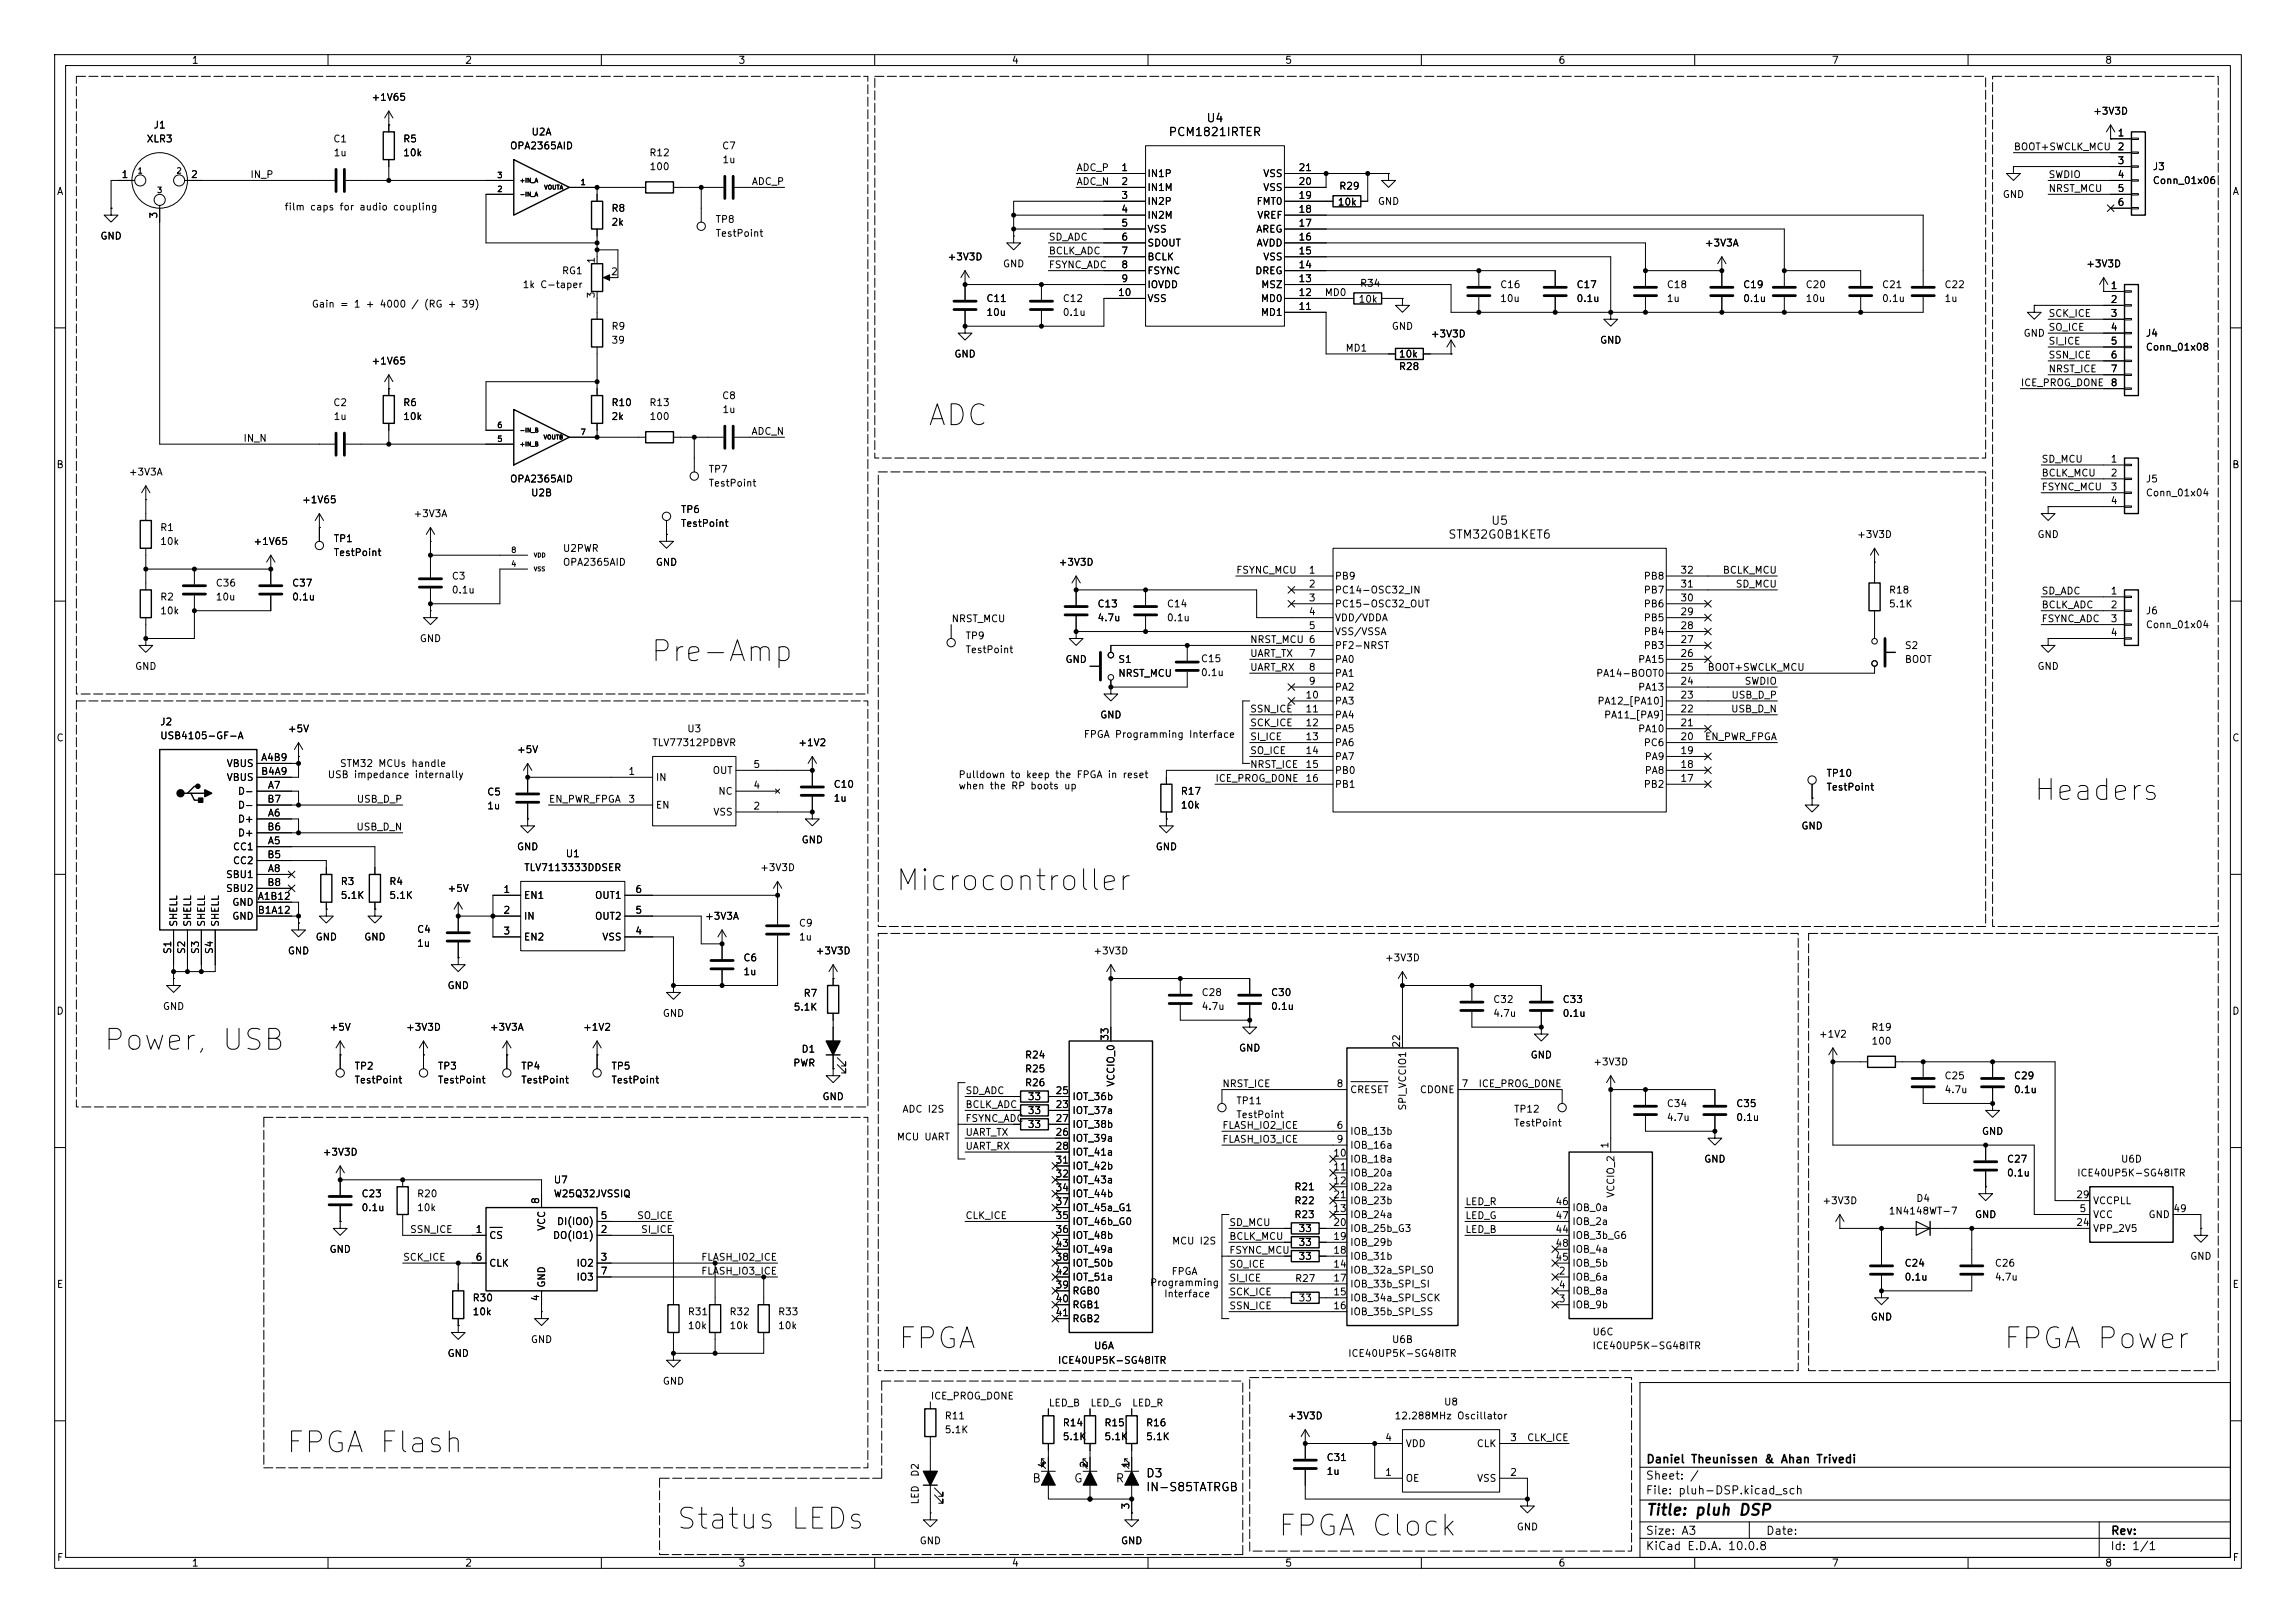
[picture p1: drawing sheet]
<svg xmlns="http://www.w3.org/2000/svg" width="420mm" height="297mm" viewBox="0 0 420 297" stroke-linecap="round" stroke-linejoin="round" font-family="sans-serif">
<defs><g id="words">
<g font-size="3.8">
<text x="169.4" y="78.9">ADC</text>
<text x="118.7" y="122">Pre-Amp</text>
<text x="371.7" y="147.4">Headers</text>
<text x="163.5" y="163.9">Microcontroller</text>
<text x="18.7" y="193.2">Power, USB</text>
<text x="164" y="247.8">FPGA</text>
<text x="366.2" y="247.8">FPGA Power</text>
<text x="52.1" y="266.8">FPGA Flash</text>
<text x="123.4" y="280.8">Status LEDs</text>
<text x="233.5" y="282.1">FPGA Clock</text>
</g>
<text font-size="2" x="301" y="277.8">Title: pluh DSP</text>
<g font-size="1.5">
<text x="220.6" y="22.7">U4</text>
<text x="213.6" y="25.3">PCM1821IRTER</text>
<text x="264.8" y="98.9">STM32G0B1KET6</text>
<text x="272.6" y="96.4">U5</text>
<text x="301" y="268.1">Daniel Theunissen &amp; Ahan Trivedi</text>
<text x="188.7" y="271.7">B</text>
<text x="196.3" y="271.7">G</text>
<text x="204" y="271.7">R</text>
<text x="209.5" y="270.7">D3</text>
<text x="209.5" y="273.3">IN-S85TATRGB</text>
<text x="300.9" y="273.8">File: pluh-DSP.kicad_sch</text>
<text x="300.9" y="271.1">Sheet: /</text>
<text x="300.9" y="281.2">Size: A3</text>
<text x="322.9" y="281.2">Date:</text>
<text x="386" y="281.2">Rev:</text>
<text x="300.9" y="284">KiCad E.D.A. 10.0.8</text>
<text x="385.9" y="284">Id: 1/1</text>
</g>
<g font-size="1.3">
<text x="35" y="12">1</text>
<text x="85" y="12">2</text>
<text x="135" y="12">3</text>
<text x="185" y="12">4</text>
<text x="235" y="12">5</text>
<text x="285" y="12">6</text>
<text x="335" y="12">7</text>
<text x="385" y="12">8</text>
<text x="28" y="23.8">J1</text>
<text x="67.8" y="18.7">+1V65</text>
<text x="382.8" y="21.3">+3V3D</text>
<text x="26.7" y="26.4">XLR3</text>
<text x="60.9" y="26.4">C1</text>
<text x="60.9" y="28.9">1u</text>
<text x="73.6" y="26.4">R5</text>
<text x="73.6" y="28.9">10k</text>
<text x="93.2" y="27.6">OPA2365AID</text>
<text x="97.1" y="25.1">U2A</text>
<text x="118.7" y="28.9">R12</text>
<text x="132" y="27.6">C7</text>
<text x="368.3" y="27.8">BOOT+SWCLK_MCU</text>
<text x="387.3" y="25.3">1</text>
<text x="387.3" y="27.8">2</text>
<text x="10.3" y="36">A</text>
<text x="22.1" y="32.9">1</text>
<text x="34.8" y="32.9">2</text>
<text x="45.7" y="32.9">IN_P</text>
<text x="118.7" y="31.4">100</text>
<text x="132" y="30.2">1u</text>
<text x="137.4" y="34.2">ADC_P</text>
<text x="196.8" y="31.6">ADC_P</text>
<text x="196.8" y="34.2">ADC_N</text>
<text x="205" y="31.6">1</text>
<text x="205" y="34.2">2</text>
<text x="209.8" y="32.7">IN1P</text>
<text x="209.8" y="35.3">IN1M</text>
<text x="231" y="35.3">VSS</text>
<text x="231" y="32.7">VSS</text>
<text x="237.4" y="34.2">20</text>
<text x="237.4" y="31.6">21</text>
<text x="244.9" y="35">R29</text>
<text x="374.6" y="35.4">NRST_MCU</text>
<text x="374.6" y="32.9">SWDIO</text>
<text x="387.3" y="30.3">3</text>
<text x="387.3" y="32.9">4</text>
<text x="387.3" y="35.4">5</text>
<text x="393.7" y="31.4">J3</text>
<text x="393.7" y="34">Conn_01x06</text>
<text x="408.3" y="36">A</text>
<text x="29.1" y="40.1" transform="rotate(-90 29.1 40.1)">3</text>
<text x="51.9" y="38.8">film caps for audio coupling</text>
<text x="111.7" y="39.1">R8</text>
<text x="111.7" y="41.6">2k</text>
<text x="130.8" y="41.1">TP8</text>
<text x="205" y="36.7">3</text>
<text x="205" y="39.2">4</text>
<text x="205" y="41.8">5</text>
<text x="209.8" y="37.8">IN2P</text>
<text x="209.8" y="40.3">IN2M</text>
<text x="229.8" y="37.8">FMT0</text>
<text x="229.9" y="40.3">VREF</text>
<text x="237.4" y="36.7">19</text>
<text x="237.4" y="41.8">17</text>
<text x="237.4" y="39.2">18</text>
<text x="244.6" y="37.9">10k</text>
<text x="251.9" y="37.8">GND</text>
<text x="366.2" y="36.5">GND</text>
<text x="387.3" y="38">6</text>
<text x="18.3" y="44.1">GND</text>
<text x="130.8" y="43.6">TestPoint</text>
<text x="173.2" y="48">+3V3D</text>
<text x="191.7" y="46.9">BCLK_ADC</text>
<text x="191.7" y="44.3">SD_ADC</text>
<text x="205" y="44.3">6</text>
<text x="205" y="46.9">7</text>
<text x="209.8" y="45.4">SDOUT</text>
<text x="209.8" y="48">BCLK</text>
<text x="209.8" y="42.9">VSS</text>
<text x="229.7" y="42.9">AREG</text>
<text x="229.8" y="45.4">AVDD</text>
<text x="231" y="48">VSS</text>
<text x="237.4" y="44.3">16</text>
<text x="237.4" y="46.9">15</text>
<text x="311.7" y="45.4">+3V3A</text>
<text x="95.5" y="53">1k C-taper</text>
<text x="102.7" y="50.5">RG1</text>
<text x="109.1" y="48.4" transform="rotate(-90 109.1 48.4)">1</text>
<text x="111.7" y="50.7">2</text>
<text x="183.4" y="49.2">GND</text>
<text x="191.7" y="49.4">FSYNC_ADC</text>
<text x="205" y="49.4">8</text>
<text x="205" y="51.9">9</text>
<text x="209.8" y="50.5">FSYNC</text>
<text x="209.8" y="53">IOVDD</text>
<text x="229.5" y="50.5">DREG</text>
<text x="230.6" y="53">MSZ</text>
<text x="237.4" y="51.9">13</text>
<text x="237.4" y="49.4">14</text>
<text x="248.7" y="52.8">R34</text>
<text x="274.3" y="53">C16</text>
<text x="288.3" y="53">C17</text>
<text x="304.8" y="53">C18</text>
<text x="318.8" y="53">C19</text>
<text x="330.2" y="53">C20</text>
<text x="344.2" y="53">C21</text>
<text x="355.6" y="53">C22</text>
<text x="381.5" y="49.2">+3V3D</text>
<text x="386" y="53.2">1</text>
<text x="56.9" y="56.6">Gain = 1 + 4000 / (RG + 39)</text>
<text x="109.1" y="54.7" transform="rotate(-90 109.1 54.7)">3</text>
<text x="180.3" y="55.6">C11</text>
<text x="180.3" y="58.1">10u</text>
<text x="194.3" y="55.6">C12</text>
<text x="194.3" y="58.1">0.1u</text>
<text x="204.4" y="54.5">10</text>
<text x="209.8" y="55.6">VSS</text>
<text x="230.5" y="58.1">MD1</text>
<text x="230.5" y="55.6">MD0</text>
<text x="237.4" y="57">11</text>
<text x="237.4" y="54.5">12</text>
<text x="242.2" y="54.5">MD0</text>
<text x="248.4" y="55.7">10k</text>
<text x="274.3" y="55.6">10u</text>
<text x="288.3" y="55.6">0.1u</text>
<text x="304.8" y="55.6">1u</text>
<text x="318.8" y="55.6">0.1u</text>
<text x="330.2" y="55.6">10u</text>
<text x="344.2" y="55.6">0.1u</text>
<text x="355.6" y="55.6">1u</text>
<text x="374.6" y="58.3">SCK_ICE</text>
<text x="386" y="55.7">2</text>
<text x="386" y="58.3">3</text>
<text x="111.7" y="60.7">R9</text>
<text x="111.7" y="63.2">39</text>
<text x="174.5" y="65.7">GND</text>
<text x="246" y="64.6">MD1</text>
<text x="254.5" y="60.7">GND</text>
<text x="255.8" y="65.7">10k</text>
<text x="261.6" y="62.1">+3V3D</text>
<text x="292.6" y="63.2">GND</text>
<text x="370" y="61.9">GND</text>
<text x="374.6" y="63.4">SI_ICE</text>
<text x="374.6" y="60.8">SO_ICE</text>
<text x="374.6" y="65.9">SSN_ICE</text>
<text x="386" y="60.8">4</text>
<text x="386" y="63.4">5</text>
<text x="386" y="65.9">6</text>
<text x="392.4" y="61.9">J4</text>
<text x="392.4" y="64.5">Conn_01x08</text>
<text x="67.8" y="67">+1V65</text>
<text x="255.8" y="68">R28</text>
<text x="369.5" y="71">ICE_PROG_DONE</text>
<text x="374.6" y="68.5">NRST_ICE</text>
<text x="386" y="68.4">7</text>
<text x="386" y="71">8</text>
<text x="60.9" y="74.6">C2</text>
<text x="60.9" y="77.2">1u</text>
<text x="73.6" y="74.6">R6</text>
<text x="73.6" y="77.2">10k</text>
<text x="111.7" y="74.6">R10</text>
<text x="111.7" y="77.2">2k</text>
<text x="118.7" y="74.6">R13</text>
<text x="118.7" y="77.2">100</text>
<text x="132" y="73.4">C8</text>
<text x="132" y="75.9">1u</text>
<text x="44.4" y="81.2">IN_N</text>
<text x="137.4" y="79.9">ADC_N</text>
<text x="10.2" y="86">B</text>
<text x="23.5" y="87.3">+3V3A</text>
<text x="93.2" y="88.6">OPA2365AID</text>
<text x="129.5" y="86.8">TP7</text>
<text x="129.5" y="89.4">TestPoint</text>
<text x="373.4" y="85">SD_MCU</text>
<text x="373.4" y="87.5">BCLK_MCU</text>
<text x="386" y="85">1</text>
<text x="386" y="87.5">2</text>
<text x="392.4" y="88.6">J5</text>
<text x="408.2" y="86">B</text>
<text x="55.1" y="92.4">+1V65</text>
<text x="75.5" y="94.9">+3V3A</text>
<text x="97" y="91.1">U2B</text>
<text x="124.4" y="94.2">TP6</text>
<text x="373.4" y="90">FSYNC_MCU</text>
<text x="386" y="90">3</text>
<text x="386" y="92.6">4</text>
<text x="392.4" y="91.1">Conn_01x04</text>
<text x="29.2" y="97.5">R1</text>
<text x="29.2" y="100">10k</text>
<text x="46.3" y="100">+1V65</text>
<text x="60.9" y="99.5">TP1</text>
<text x="102.9" y="101.3">U2PWR</text>
<text x="124.4" y="96.7">TestPoint</text>
<text x="339.6" y="98.8">+3V3D</text>
<text x="372.6" y="98.8">GND</text>
<text x="39.4" y="107.6">C36</text>
<text x="53.3" y="107.6">C37</text>
<text x="60.9" y="102.1">TestPoint</text>
<text x="82.5" y="106.4">C3</text>
<text x="102.9" y="103.8">OPA2365AID</text>
<text x="119.9" y="103.8">GND</text>
<text x="193.5" y="103.8">+3V3D</text>
<text x="226" y="105.3">FSYNC_MCU</text>
<text x="239.3" y="105.3">1</text>
<text x="239.3" y="107.8">2</text>
<text x="244.1" y="106.4">PB9</text>
<text x="300.6" y="106.4">PB8</text>
<text x="307.3" y="107.8">31</text>
<text x="307.3" y="105.3">32</text>
<text x="315" y="105.3">BCLK_MCU</text>
<text x="317.4" y="107.8">SD_MCU</text>
<text x="29.2" y="110.2">R2</text>
<text x="29.2" y="112.7">10k</text>
<text x="39.4" y="110.2">10u</text>
<text x="53.3" y="110.2">0.1u</text>
<text x="82.5" y="108.9">0.1u</text>
<text x="200.6" y="111.5">C13</text>
<text x="200.6" y="114">4.7u</text>
<text x="213.3" y="111.5">C14</text>
<text x="213.3" y="114">0.1u</text>
<text x="239.3" y="110.4">3</text>
<text x="239.3" y="112.9">4</text>
<text x="244.1" y="108.9">PC14-OSC32_IN</text>
<text x="244.1" y="111.5">PC15-OSC32_OUT</text>
<text x="244.1" y="114">VDD/VDDA</text>
<text x="300.6" y="114">PB5</text>
<text x="300.6" y="111.5">PB6</text>
<text x="300.6" y="108.9">PB7</text>
<text x="307.3" y="112.9">29</text>
<text x="307.3" y="110.4">30</text>
<text x="345.4" y="108.9">R18</text>
<text x="345.4" y="111.5">5.1K</text>
<text x="373.4" y="111.6">BCLK_ADC</text>
<text x="373.4" y="109.1">SD_ADC</text>
<text x="386" y="109.1">1</text>
<text x="386" y="111.6">2</text>
<text x="392.4" y="112.7">J6</text>
<text x="76.7" y="117.8">GND</text>
<text x="174" y="114.2">NRST_MCU</text>
<text x="176.5" y="117.3">TP9</text>
<text x="176.5" y="119.8">TestPoint</text>
<text x="228.6" y="118">NRST_MCU 6</text>
<text x="239.3" y="115.4">5</text>
<text x="244.1" y="119.1">PF2-NRST</text>
<text x="244.1" y="116.5">VSS/VSSA</text>
<text x="300.6" y="119.1">PB3</text>
<text x="300.6" y="116.5">PB4</text>
<text x="307.3" y="118">27</text>
<text x="307.3" y="115.4">28</text>
<text x="348.3" y="119.1">S2</text>
<text x="373.4" y="114.2">FSYNC_ADC</text>
<text x="386" y="114.2">3</text>
<text x="386" y="116.7">4</text>
<text x="392.4" y="115.3">Conn_01x04</text>
<text x="24.6" y="122.9">GND</text>
<text x="194.8" y="121.6">GND</text>
<text x="204.5" y="121.6">S1</text>
<text x="204.5" y="124.2">NRST_MCU</text>
<text x="219.6" y="121.5">C15</text>
<text x="219.6" y="124">0.1u</text>
<text x="228.6" y="120.5">UART_TX</text>
<text x="228.6" y="123.1">UART_RX</text>
<text x="239.3" y="120.5">7</text>
<text x="239.3" y="123.1">8</text>
<text x="239.3" y="125.6">9</text>
<text x="244.1" y="121.6">PA0</text>
<text x="244.1" y="124.2">PA1</text>
<text x="291.9" y="124.2">PA14-BOOT0</text>
<text x="299.5" y="121.6">PA15</text>
<text x="307.3" y="125.6">24</text>
<text x="307.3" y="123.1">25</text>
<text x="307.3" y="120.5">26</text>
<text x="312.3" y="123.1">BOOT+SWCLK_MCU</text>
<text x="319" y="125.6">SWDIO</text>
<text x="348.3" y="121.6">BOOT</text>
<text x="372.6" y="122.9">GND</text>
<text x="201.1" y="131.8">GND</text>
<text x="228.6" y="130.7">SSN_ICE</text>
<text x="238.7" y="128.1">10</text>
<text x="238.7" y="130.7">11</text>
<text x="244.1" y="126.7">PA2</text>
<text x="244.1" y="129.2">PA3</text>
<text x="244.1" y="131.8">PA4</text>
<text x="292.1" y="129.2">PA12_[PA10]</text>
<text x="293.3" y="131.8">PA11_[PA9]</text>
<text x="299.5" y="126.7">PA13</text>
<text x="307.3" y="130.7">22</text>
<text x="307.3" y="128.1">23</text>
<text x="316.5" y="130.7">USB_D_N</text>
<text x="316.6" y="128.1">USB_D_P</text>
<text x="10.2" y="136">C</text>
<text x="29.2" y="133">J2</text>
<text x="29.2" y="135.6">USB4105-GF-A</text>
<text x="52.5" y="134.3">+5V</text>
<text x="119.2" y="136.9">TLV77312PDBVR</text>
<text x="125.6" y="134.3">U3</text>
<text x="145.9" y="136.9">+1V2</text>
<text x="198.1" y="135.3">FPGA Programming Interface</text>
<text x="228.6" y="133.2">SCK_ICE</text>
<text x="228.6" y="135.8">SI_ICE</text>
<text x="238.7" y="133.2">12</text>
<text x="238.7" y="135.8">13</text>
<text x="244.1" y="134.3">PA5</text>
<text x="244.1" y="136.9">PA6</text>
<text x="299.5" y="134.3">PA10</text>
<text x="300.6" y="136.9">PC6</text>
<text x="307.3" y="135.8">20</text>
<text x="307.3" y="133.2">21</text>
<text x="311.8" y="135.8">EN_PWR_FPGA</text>
<text x="408.2" y="136">C</text>
<text x="41.4" y="140.7">VBUS</text>
<text x="41.4" y="143.2">VBUS</text>
<text x="47.6" y="139.6">A4B9</text>
<text x="47.6" y="142.1">B4A9</text>
<text x="59.8" y="142.7">USB impedance internally</text>
<text x="62.1" y="140.7">STM32 MCUs handle</text>
<text x="94.5" y="138.1">+5V</text>
<text x="114.8" y="142.1">1</text>
<text x="119.9" y="143.2">IN</text>
<text x="130.3" y="141.9">OUT</text>
<text x="137.7" y="140.8">5</text>
<text x="175.2" y="142.7">Pulldown to keep the FPGA in reset</text>
<text x="222.2" y="143.4">ICE_PROG_DONE</text>
<text x="228.6" y="140.8">NRST_ICE</text>
<text x="228.6" y="138.3">SO_ICE</text>
<text x="238.7" y="138.3">14</text>
<text x="238.7" y="140.8">15</text>
<text x="238.7" y="143.4">16</text>
<text x="244.1" y="139.4">PA7</text>
<text x="244.1" y="141.9">PB0</text>
<text x="300.8" y="141.9">PA8</text>
<text x="300.8" y="139.4">PA9</text>
<text x="307.3" y="143.4">17</text>
<text x="307.3" y="140.8">18</text>
<text x="307.3" y="138.3">19</text>
<text x="334" y="142.4">TP10</text>
<text x="43.4" y="145.7">D-</text>
<text x="43.4" y="148.3">D-</text>
<text x="48.8" y="147.2">B7</text>
<text x="48.9" y="149.7">A6</text>
<text x="48.9" y="144.6">A7</text>
<text x="65.1" y="147.2">USB_D_P</text>
<text x="89" y="145.9">C5</text>
<text x="89" y="148.4">1u</text>
<text x="100.3" y="147.2">EN_PWR_FPGA</text>
<text x="114.8" y="147.2">3</text>
<text x="119.9" y="148.3">EN</text>
<text x="130.4" y="149.6">VSS</text>
<text x="131.3" y="145.7">NC</text>
<text x="137.7" y="148.5">2</text>
<text x="137.7" y="144.6">4</text>
<text x="152.4" y="144.5">C10</text>
<text x="152.4" y="147">1u</text>
<text x="175.2" y="144.8">when the RP boots up</text>
<text x="215.9" y="145.7">R17</text>
<text x="215.9" y="148.3">10k</text>
<text x="244.1" y="144.5">PB1</text>
<text x="300.6" y="144.5">PB2</text>
<text x="334" y="145">TestPoint</text>
<text x="42.5" y="155.9">CC1</text>
<text x="43.4" y="150.8">D+</text>
<text x="43.4" y="153.4">D+</text>
<text x="48.8" y="152.3">B6</text>
<text x="48.9" y="154.8">A5</text>
<text x="65.1" y="152.3">USB_D_N</text>
<text x="94.5" y="155.9">GND</text>
<text x="146.5" y="154.6">GND</text>
<text x="211.3" y="155.9">GND</text>
<text x="329.4" y="152.1">GND</text>
<text x="41.2" y="161">SBU1</text>
<text x="42.5" y="158.4">CC2</text>
<text x="48.8" y="157.3">B5</text>
<text x="48.9" y="159.9">A8</text>
<text x="95.8" y="159.7">TLV7113333DDSER</text>
<text x="103.4" y="157.2">U1</text>
<text x="138.9" y="159.7">+3V3D</text>
<text x="41.2" y="163.5">SBU2</text>
<text x="42.4" y="166.1">GND</text>
<text x="47" y="165">A1B12</text>
<text x="47" y="167.5">B1A12</text>
<text x="48.8" y="162.4">B8</text>
<text x="62.2" y="162.3">R3</text>
<text x="62.2" y="164.8">5.1K</text>
<text x="71.1" y="162.3">R4</text>
<text x="71.1" y="164.8">5.1K</text>
<text x="81.8" y="163.5">+5V</text>
<text x="92" y="163.7">1</text>
<text x="92" y="167.5">2</text>
<text x="95.7" y="164.8">EN1</text>
<text x="108.7" y="164.8">OUT1</text>
<text x="116.1" y="167.5">5</text>
<text x="116.1" y="163.7">6</text>
<text x="32.7" y="169.7" transform="rotate(-90 32.7 169.7)">SHELL</text>
<text x="35.3" y="169.7" transform="rotate(-90 35.3 169.7)">SHELL</text>
<text x="37.8" y="169.7" transform="rotate(-90 37.8 169.7)">SHELL</text>
<text x="40.3" y="169.7" transform="rotate(-90 40.3 169.7)">SHELL</text>
<text x="42.4" y="168.6">GND</text>
<text x="57.6" y="172.4">GND</text>
<text x="66.5" y="172.4">GND</text>
<text x="76.2" y="171">C4</text>
<text x="76.2" y="173.6">1u</text>
<text x="92" y="171.3">3</text>
<text x="95.7" y="168.6">IN</text>
<text x="95.7" y="172.4">EN2</text>
<text x="108.7" y="168.6">OUT2</text>
<text x="110.1" y="172.4">VSS</text>
<text x="116.1" y="171.3">4</text>
<text x="128.9" y="168.6">+3V3A</text>
<text x="146" y="169.9">C9</text>
<text x="146" y="172.4">1u</text>
<text x="31.6" y="174.7" transform="rotate(-90 31.6 174.7)">S1</text>
<text x="34.2" y="174.7" transform="rotate(-90 34.2 174.7)">S2</text>
<text x="36.7" y="174.7" transform="rotate(-90 36.7 174.7)">S3</text>
<text x="39.2" y="174.7" transform="rotate(-90 39.2 174.7)">S4</text>
<text x="52.5" y="175">GND</text>
<text x="135.9" y="176.2">C6</text>
<text x="135.9" y="178.8">1u</text>
<text x="149.1" y="175">+3V3D</text>
<text x="199.9" y="175">+3V3D</text>
<text x="253.2" y="176.2">+3V3D</text>
<text x="10.2" y="186">D</text>
<text x="29.7" y="185.1">GND</text>
<text x="81.8" y="181.3">GND</text>
<text x="145.1" y="185.2">5.1K</text>
<text x="146.9" y="182.7">R7</text>
<text x="219.7" y="182.6">C28</text>
<text x="219.7" y="185.1">4.7u</text>
<text x="232.4" y="182.6">C30</text>
<text x="232.4" y="185.1">0.1u</text>
<text x="273" y="183.8">C32</text>
<text x="285.7" y="183.8">C33</text>
<text x="408.2" y="186">D</text>
<text x="60.2" y="188.9">+5V</text>
<text x="74.2" y="188.9">+3V3D</text>
<text x="89.5" y="188.9">+3V3A</text>
<text x="106.6" y="188.9">+1V2</text>
<text x="121.1" y="186.4">GND</text>
<text x="203.1" y="190.6" transform="rotate(-90 203.1 190.6)">33</text>
<text x="256.4" y="191.8" transform="rotate(-90 256.4 191.8)">22</text>
<text x="273" y="186.4">4.7u</text>
<text x="285.7" y="186.4">0.1u</text>
<text x="332.6" y="190.2">+1V2</text>
<text x="342.2" y="188.9">R19</text>
<text x="342.2" y="191.5">100</text>
<text x="64.8" y="196">TP2</text>
<text x="80" y="196">TP3</text>
<text x="95.2" y="196">TP4</text>
<text x="111.7" y="196">TP5</text>
<text x="145" y="195.5">PWR</text>
<text x="146.5" y="192.9">D1</text>
<text x="187.4" y="194">R24</text>
<text x="187.4" y="196.5">R25</text>
<text x="226.5" y="192.7">GND</text>
<text x="279.9" y="194">GND</text>
<text x="291.3" y="195.3">+3V3D</text>
<text x="355.6" y="197.8">C25</text>
<text x="368.3" y="197.8">C29</text>
<text x="64.8" y="198.6">TestPoint</text>
<text x="80" y="198.6">TestPoint</text>
<text x="95.2" y="198.6">TestPoint</text>
<text x="111.7" y="198.6">TestPoint</text>
<text x="150.3" y="201.6">GND</text>
<text x="165" y="203.9">ADC I2S</text>
<text x="176.5" y="203.1">BCLK_ADC</text>
<text x="176.5" y="200.5">SD_ADC</text>
<text x="187.4" y="199.1">R26</text>
<text x="187.9" y="201.6">33</text>
<text x="193" y="203.1">23</text>
<text x="193" y="200.5">25</text>
<text x="196.1" y="201.6">IOT_36b</text>
<text x="204.2" y="199" transform="rotate(-90 204.2 199)">VCCIO_0</text>
<text x="223.5" y="199.3">NRST_ICE</text>
<text x="226" y="202.4">TP11</text>
<text x="244.4" y="199.3">8</text>
<text x="246.9" y="200.4">CRESET</text>
<text x="257.5" y="203.3" transform="rotate(-90 257.5 203.3)">SPI_VCCIO1</text>
<text x="259.6" y="200.4">CDONE</text>
<text x="267.2" y="199.3">7</text>
<text x="270.3" y="199.3">ICE_PROG_DONE</text>
<text x="276.8" y="203.9">TP12</text>
<text x="304.8" y="202.9">C34</text>
<text x="317.5" y="202.9">C35</text>
<text x="355.6" y="200.4">4.7u</text>
<text x="368.3" y="200.4">0.1u</text>
<text x="163.9" y="209">MCU UART</text>
<text x="176.5" y="205.6">FSYNC_ADC</text>
<text x="176.5" y="208.2">UART_TX</text>
<text x="187.9" y="206.7">33</text>
<text x="187.9" y="204.2">33</text>
<text x="193" y="208.1">26</text>
<text x="193" y="205.6">27</text>
<text x="196.1" y="204.2">IOT_37a</text>
<text x="196.1" y="209.2">IOT_39a</text>
<text x="196.1" y="206.7">IOT_38b</text>
<text x="223.5" y="209.4">FLASH_IO3_ICE</text>
<text x="223.5" y="206.9">FLASH_IO2_ICE</text>
<text x="226" y="204.9">TestPoint</text>
<text x="244.4" y="206.9">6</text>
<text x="244.4" y="209.4">9</text>
<text x="246.9" y="208">IOB_13b</text>
<text x="276.8" y="206.4">TestPoint</text>
<text x="304.8" y="205.4">4.7u</text>
<text x="317.5" y="205.4">0.1u</text>
<text x="362.4" y="208">GND</text>
<text x="58.9" y="211.8">+3V3D</text>
<text x="176.5" y="210.7">UART_RX</text>
<text x="193" y="210.7">28</text>
<text x="193" y="213.2">31</text>
<text x="193" y="215.8">32</text>
<text x="196.1" y="211.8">IOT_41a</text>
<text x="196.1" y="214.3">IOT_42b</text>
<text x="243.8" y="212">10</text>
<text x="243.8" y="214.5">11</text>
<text x="246.9" y="210.5">IOB_16a</text>
<text x="246.9" y="213.1">IOB_18a</text>
<text x="246.9" y="215.6">IOB_20a</text>
<text x="294.5" y="210.3" transform="rotate(-90 294.5 210.3)">1</text>
<text x="311.6" y="213.1">GND</text>
<text x="367" y="213.1">C27</text>
<text x="367" y="215.6">0.1u</text>
<text x="379.8" y="215.6">ICE40UP5K-SG48ITR</text>
<text x="387.9" y="213.1">U6D</text>
<text x="66" y="219.4">C23</text>
<text x="66" y="221.9">0.1u</text>
<text x="76.2" y="219.4">R20</text>
<text x="76.2" y="221.9">10k</text>
<text x="98.9" y="220.4" transform="rotate(-90 98.9 220.4)">8</text>
<text x="101.2" y="216.9">U7</text>
<text x="101.2" y="219.4">W25Q32JVSSIQ</text>
<text x="193" y="218.3">34</text>
<text x="193" y="220.8">37</text>
<text x="196.1" y="216.9">IOT_43a</text>
<text x="196.1" y="219.4">IOT_44b</text>
<text x="196.1" y="221.9">IOT_45a_G1</text>
<text x="236.7" y="218.1">R21</text>
<text x="236.7" y="220.7">R22</text>
<text x="243.8" y="217">12</text>
<text x="243.8" y="219.6">21</text>
<text x="246.9" y="218.1">IOB_22a</text>
<text x="246.9" y="220.7">IOB_23b</text>
<text x="267.9" y="220.9">LED_R</text>
<text x="284.4" y="220.8">46</text>
<text x="287.5" y="221.9">IOB_0a</text>
<text x="295.6" y="219.3" transform="rotate(-90 295.6 219.3)">VCCIO_2</text>
<text x="333.2" y="220.7">+3V3D</text>
<text x="350.4" y="220.2">D4</text>
<text x="379.7" y="219.6">29</text>
<text x="382.8" y="220.7">VCCPLL</text>
<text x="74.9" y="225.9">SSN_ICE</text>
<text x="86.9" y="225.9">1</text>
<text x="89.4" y="227">CS</text>
<text x="100" y="225.3" transform="rotate(-90 100 225.3)">VCC</text>
<text x="101" y="227">DO(IO1)</text>
<text x="101.8" y="224.5">DI(IO0)</text>
<text x="109.8" y="225.9">2</text>
<text x="109.8" y="223.4">5</text>
<text x="116.4" y="223.4">SO_ICE</text>
<text x="117.2" y="225.9">SI_ICE</text>
<text x="176.5" y="223.4">CLK_ICE</text>
<text x="193" y="223.4">35</text>
<text x="193" y="225.9">36</text>
<text x="196.1" y="224.5">IOT_46b_G0</text>
<text x="196.1" y="227">IOT_48b</text>
<text x="224.8" y="224.7">SD_MCU</text>
<text x="224.8" y="227.2">BCLK_MCU</text>
<text x="236.7" y="223.2">R23</text>
<text x="237.4" y="225.8">33</text>
<text x="243.8" y="222.1">13</text>
<text x="243.8" y="227.2">19</text>
<text x="243.8" y="224.7">20</text>
<text x="246.9" y="223.2">IOB_24a</text>
<text x="246.9" y="225.8">IOB_25b_G3</text>
<text x="267.9" y="225.9">LED_B</text>
<text x="267.9" y="223.4">LED_G</text>
<text x="284.4" y="225.9">44</text>
<text x="284.4" y="223.4">47</text>
<text x="287.5" y="227">IOB_3b_G6</text>
<text x="287.5" y="224.5">IOB_2a</text>
<text x="345.4" y="222.6">1N4148WT-7</text>
<text x="361.2" y="223.2">GND</text>
<text x="379.7" y="224.7">24</text>
<text x="380.3" y="222.1">5</text>
<text x="382.8" y="223.2">VCC</text>
<text x="382.8" y="225.8">VPP_2V5</text>
<text x="392.9" y="223.2">GND</text>
<text x="397.4" y="222.1">49</text>
<text x="60.2" y="229.6">GND</text>
<text x="73.6" y="231">SCK_ICE</text>
<text x="86.9" y="231">6</text>
<text x="89.4" y="232.1">CLK</text>
<text x="105.3" y="232.1">IO2</text>
<text x="109.8" y="231">3</text>
<text x="109.8" y="233.5">7</text>
<text x="128.2" y="231">FLASH_IO2_ICE</text>
<text x="128.2" y="233.6">FLASH_IO3_ICE</text>
<text x="193" y="231">38</text>
<text x="193" y="233.5">42</text>
<text x="193" y="228.5">43</text>
<text x="196.1" y="232.1">IOT_50b</text>
<text x="196.1" y="229.6">IOT_49a</text>
<text x="214.2" y="233.6">FPGA</text>
<text x="214.3" y="228">MCU I2S</text>
<text x="224.8" y="232.3">SO_ICE</text>
<text x="224.8" y="229.7">FSYNC_MCU</text>
<text x="237.4" y="228.3">33</text>
<text x="237.4" y="230.8">33</text>
<text x="243.8" y="232.3">14</text>
<text x="243.8" y="229.7">18</text>
<text x="246.9" y="233.4">IOB_32a_SPI_SO</text>
<text x="246.9" y="230.8">IOB_31b</text>
<text x="246.9" y="228.3">IOB_29b</text>
<text x="284.4" y="231">45</text>
<text x="284.4" y="228.5">48</text>
<text x="285" y="233.5">2</text>
<text x="287.5" y="232.1">IOB_5b</text>
<text x="287.5" y="229.6">IOB_4a</text>
<text x="348.3" y="232.1">C24</text>
<text x="364.8" y="232.1">C26</text>
<text x="400.5" y="230.8">GND</text>
<text x="10.3" y="236">E</text>
<text x="86.3" y="238.5">R30</text>
<text x="98.9" y="238.2" transform="rotate(-90 98.9 238.2)">4</text>
<text x="100" y="235.7" transform="rotate(-90 100 235.7)">GND</text>
<text x="105.3" y="234.6">IO3</text>
<text x="193" y="236.1">39</text>
<text x="193" y="238.6">40</text>
<text x="196.1" y="237.2">RGB0</text>
<text x="196.1" y="239.7">RGB1</text>
<text x="196.1" y="234.6">IOT_51a</text>
<text x="210.3" y="235.7">Programming</text>
<text x="212.8" y="237.7">Interface</text>
<text x="224.8" y="237.4">SCK_ICE</text>
<text x="224.8" y="234.8">SI_ICE</text>
<text x="224.8" y="239.9">SSN_ICE</text>
<text x="236.8" y="234.9">R27</text>
<text x="237.4" y="238.5">33</text>
<text x="243.8" y="237.4">15</text>
<text x="243.8" y="239.9">16</text>
<text x="243.8" y="234.8">17</text>
<text x="246.9" y="238.5">IOB_34a_SPI_SCK</text>
<text x="246.9" y="235.9">IOB_33b_SPI_SI</text>
<text x="285" y="238.6">3</text>
<text x="285" y="236.1">4</text>
<text x="287.5" y="234.6">IOB_6a</text>
<text x="287.5" y="239.7">IOB_9b</text>
<text x="287.5" y="237.2">IOB_8a</text>
<text x="348.3" y="234.6">0.1u</text>
<text x="364.8" y="234.6">4.7u</text>
<text x="408.3" y="236">E</text>
<text x="86.3" y="241">10k</text>
<text x="125.7" y="241">R31</text>
<text x="125.7" y="243.5">10k</text>
<text x="133.3" y="241">R32</text>
<text x="133.3" y="243.5">10k</text>
<text x="142.2" y="241">R33</text>
<text x="142.2" y="243.5">10k</text>
<text x="193" y="241.2">41</text>
<text x="196.1" y="242.3">RGB2</text>
<text x="246.9" y="241">IOB_35b_SPI_SS</text>
<text x="291.2" y="244.7">U6C</text>
<text x="342.1" y="241.9">GND</text>
<text x="81.8" y="248.6">GND</text>
<text x="97" y="246.1">GND</text>
<text x="193.4" y="249.9">ICE40UP5K-SG48ITR</text>
<text x="200" y="247.2">U6A</text>
<text x="246.5" y="248.6">ICE40UP5K-SG48ITR</text>
<text x="254.5" y="246.1">U6B</text>
<text x="291.2" y="247.2">ICE40UP5K-SG48ITR</text>
<text x="121.1" y="253.7">GND</text>
<text x="170.2" y="256.4">ICE_PROG_DONE</text>
<text x="191.7" y="257.7">LED_B</text>
<text x="199.4" y="257.7">LED_G</text>
<text x="207" y="257.7">LED_R</text>
<text x="264" y="257.5">U8</text>
<text x="172.7" y="260">R11</text>
<text x="172.7" y="262.6">5.1K</text>
<text x="194.3" y="261.3">R14</text>
<text x="194.3" y="263.9">5.1K</text>
<text x="201.9" y="261.3">R15</text>
<text x="201.9" y="263.9">5.1K</text>
<text x="209.5" y="261.3">R16</text>
<text x="209.5" y="263.9">5.1K</text>
<text x="235.5" y="260">+3V3D</text>
<text x="255" y="260">12.288MHz Oscillator</text>
<text x="191.6" y="268.7" transform="rotate(-90 191.6 268.7)">4</text>
<text x="199.3" y="268.7" transform="rotate(-90 199.3 268.7)">2</text>
<text x="206.9" y="268.7" transform="rotate(-90 206.9 268.7)">1</text>
<text x="242.6" y="267.7">C31</text>
<text x="253.3" y="264">4</text>
<text x="257" y="265.1">VDD</text>
<text x="270" y="265.1">CLK</text>
<text x="276.1" y="264">3</text>
<text x="279.2" y="264">CLK_ICE</text>
<text x="168.3" y="275.4" transform="rotate(-90 168.3 275.4)">LED</text>
<text x="168.3" y="270.4" transform="rotate(-90 168.3 270.4)">D2</text>
<text x="242.6" y="270.2">1u</text>
<text x="253.3" y="270.4">1</text>
<text x="257" y="271.5">OE</text>
<text x="270.1" y="271.5">VSS</text>
<text x="276.1" y="270.4">2</text>
<text x="206.9" y="276.3" transform="rotate(-90 206.9 276.3)">3</text>
<text x="277.3" y="280.4">GND</text>
<text x="10.3" y="286">F</text>
<text x="35" y="287">1</text>
<text x="85" y="287">2</text>
<text x="135" y="287">3</text>
<text x="168.1" y="282.9">GND</text>
<text x="185" y="287">4</text>
<text x="204.9" y="282.9">GND</text>
<text x="235" y="287">5</text>
<text x="285" y="287">6</text>
<text x="335" y="287">7</text>
<text x="385" y="287">8</text>
<text x="408.3" y="286">F</text>
</g>
<g font-size="1">
<text x="25.1" y="32">1</text>
<text x="28.6" y="35.6">3</text>
<text x="32.2" y="32">2</text>
<text x="90.9" y="35.4">2</text>
<text x="90.9" y="32.8">3</text>
<text x="106.1" y="34.1">1</text>
<text x="90.9" y="81.1">5</text>
<text x="90.9" y="78.6">6</text>
<text x="106.1" y="79.8">7</text>
<text x="93.4" y="101.4">8</text>
<text x="93.4" y="104">4</text>
</g>
<g font-size=".8">
<text x="95" y="33.6">+IN_A</text>
<text x="99.5" y="34.9">VOUTA</text>
<text x="95" y="36.1">-IN_A</text>
<text x="95" y="81.9">+IN_B</text>
<text x="95" y="79.3">-IN_B</text>
<text x="99.4" y="80.6">VOUTB</text>
<text x="97.6" y="104.7">VSS</text>
<text x="97.6" y="102.2">VDD</text>
</g>
</g></defs>
<g fill="none" stroke="#000" stroke-width=".18">
<path d="M10 10h400v277h-400zM12 12h396v273h-396zM60 10v2M110 10v2M160 10v2M210 10v2M260 10v2M310 10v2M360 10v2M20.3 38.1v1.3h1.3l-1.3 1.2-1.3-1.2h1.3M20.3 38.1h.1M24.6 33h-4.3v5.1"/>
<path d="M29.2 37.6v43.7h32M33.8 33h27.4M63.2 33h30.8M71.1 22.9h.1M71.1 20.3v3.8M71.1 29.2v3.8M71.1 20.3l-.7 1.3M71.1 20.3l.8 1.3M94 35.6h-5.1v8.9h20.3M104.1 34.3h14M109.2 34.3v2.5M123.2 34.3h9.1"/>
<path d="M128.3 34.3v6.3M134.4 34.3h9.1M185.4 39.4h24.1M196.8 34.3h12.7M196.8 31.8h12.7M209.5 26.7h25.4v33h-25.4zM209.5 36.8h-24.1v6.4M234.9 39.4h116.9v12.9M234.9 31.8h19.1M234.9 36.8h8.9M242.6 31.8v2.5h-7.7M250.2 31.8v5h-1.3"/>
<path d="M254 31.8v1.2h1.3l-1.3 1.3-1.3-1.3h1.3M254 31.8h.1M368.3 30.5v1.3h1.3l-1.3 1.2-1.3-1.2h1.3M368.3 30.5h.1M368.3 27.9h21.6M368.3 30.5h21.6M374.6 33h15.3M374.6 35.6h15.3M385.5 37.5l1.2 1.2M386.1 25.4h.1M386.1 25.4h3.8M386.1 38.1h3.8"/>
<path d="M386.1 22.9l-.8 1.2M386.1 22.9l.7 1.2M386.1 22.9v2.5M386.7 37.5l-1.2 1.2M389.9 25.3h1.3v.2h-1.3zM389.9 27.8h1.3v.3h-1.3zM389.9 30.4h1.3v.2h-1.3zM389.9 32.9h1.3v.2h-1.3zM389.9 35.4h1.3v.3h-1.3zM389.9 38h1.3v.2h-1.3zM109.2 41.9v6.4M109.2 53.3v5.1"/>
<path d="M109.2 45.7h3.8v5.1h-2.3M176.5 59.7v1.3h1.3l-1.3 1.2-1.2-1.2h1.2M176.5 59.7h.1M176.5 52.1h.1M176.5 49.5v5.4M176.5 56.9v2.8M176.5 49.5l-.7 1.3M176.5 49.5l.8 1.3M176.5 52.1h33M185.4 43.2v1.3h1.3l-1.3 1.2-1.3-1.2h1.3M185.4 43.2h.1M185.4 41.9h24.1"/>
<path d="M190.5 52.1v2.8M190.5 56.9v2.8M191.8 44.5h17.7M191.8 47h17.7M191.8 49.5h17.7M209.5 54.6h-7.6v5.1h-25.4M234.9 44.5h66.1v7.8M234.9 47h59.7v10.2M234.9 52.1h30.5v5.1h86.4v-2.8M234.9 49.5h49.6v2.8M234.9 57.2h7.7v7.6h12.7M234.9 54.6h12.7"/>
<path d="M234.9 41.9h91.5v10.4M252.7 54.6h3.8M256.5 54.6v1.3h1.3l-1.3 1.3-1.2-1.3h1.2M256.5 54.6h.1M270.5 49.5v2.8M270.5 54.4v2.8M284.5 54.4v2.8M294.6 57.2v1.2h1.3l-1.3 1.3-1.2-1.3h1.2M294.6 57.2h.1M301 54.4v2.8M301 49.5h14M315 49.5h.1"/>
<path d="M315 47l-.8 1.3M315 47l.7 1.3M315 47v5.3M315 54.4v2.8M326.4 49.5h14v2.8M326.4 54.4v2.8M340.4 54.4v2.8M372.1 55.9v1.3h1.3l-1.3 1.2-1.3-1.2h1.3M372.1 55.9h.1M372.1 55.9h16.5M374.6 58.4h14M384.8 53.3h.1"/>
<path d="M384.8 50.8l-.8 1.3M384.8 50.8l.8 1.3M384.8 50.8v2.5M384.8 53.3h3.8M388.6 53.2h1.3v.3h-1.3zM388.6 55.8h1.3v.2h-1.3zM388.6 58.3h1.3v.2h-1.3zM10 60h2M71.1 71.1h.1M71.1 68.6v3.8M71.1 77.5v3.8M71.1 68.6l-.7 1.3"/>
<path d="M71.1 68.6l.8 1.3M109.2 63.5v8.9M109.2 77.5v2.5M109.2 69.9h-20.3v8.8h5.1M260.3 64.8h5.1M265.4 64.8h.1M265.4 62.2l-.7 1.3M265.4 62.2l.8 1.3M265.4 62.2v2.6M369.6 71.1h19M374.6 61h14M374.6 63.5h14"/>
<path d="M374.6 66h14M374.6 68.6h14M388.6 60.8h1.3v.3h-1.3zM388.6 63.4h1.3v.2h-1.3zM388.6 65.9h1.3v.3h-1.3zM388.6 68.5h1.3v.2h-1.3zM388.6 71h1.3v.2h-1.3zM408 60h2M26.7 91.4h.1M26.7 88.9l-.8 1.3M26.7 88.9l.7 1.3M26.7 88.9v6.4"/>
<path d="M58.4 96.5h.1M58.4 94l-.7 1.3M58.4 94l.8 1.3M58.4 94v5.1M63.2 81.3h30.8M78.7 99.1h.1M78.7 96.5v9.2M78.7 96.5l-.7 1.3M78.7 96.5l.8 1.3M104.1 80h14M121.9 97.8v1.3h1.3l-1.3 1.2-1.3-1.2h1.3M121.9 97.8h.1"/>
<path d="M121.9 95.3v2.5M123.2 80h9.1M127 80v6.4M134.4 80h9.1M373.4 85.1h15.2M373.4 87.6h15.2M373.4 90.2h15.2M374.6 92.7v1.3h1.3l-1.3 1.3-1.2-1.3h1.2M374.6 92.7h.1M374.6 92.7h14M388.6 85h1.3v.2h-1.3zM388.6 87.5h1.3v.3h-1.3z"/>
<path d="M388.6 90h1.3v.3h-1.3zM388.6 92.6h1.3v.2h-1.3zM10 110h2M26.7 116.8v1.3h1.2l-1.2 1.3-1.3-1.3h1.3M26.7 116.8h.1M26.7 104.1h22.8M26.7 100.3v7.7M26.7 113v3.8M35.6 109v7.8h-8.9M35.6 104.1v2.8M49.5 104.1h.1M49.5 109v2.8h-13.9"/>
<path d="M49.5 101.6v5.3M49.5 101.6l-.7 1.3M49.5 101.6l.8 1.3M78.7 111.8v1.2h1.3l-1.3 1.3-1.2-1.3h1.2M78.7 111.8h.1M78.7 107.7v4.1M78.7 101.6h17.8M96.5 104.1h-5.1v6.4h-12.7M174 114.3v2.5M196.8 115.6v1.2h1.3l-1.3 1.3-1.2-1.3h1.2M196.8 115.6h.1M196.8 108h.1"/>
<path d="M196.8 108h33.1v5h13.9M196.8 115.6h47M196.8 105.4v5.3M196.8 112.8v2.8M196.8 105.4l-.7 1.3M196.8 105.4l.8 1.3M209.5 108v2.7M209.5 112.8v2.8M217.2 118.1v2.8M226.1 105.4h17.7M235.6 109.9l1.2 1.2M235.6 107.3l1.2 1.3"/>
<path d="M236.2 108h7.6M236.2 110.5h7.6M236.8 109.9l-1.2 1.2M236.8 107.3l-1.2 1.3M243.8 100.3h61v48.3h-61zM243.8 118.1h-40.6v1.3M304.8 105.4h20.3M304.8 108h20.3M304.8 110.5h7.6M304.8 113h7.6M304.8 118.1h7.6M304.8 115.6h7.6"/>
<path d="M311.8 115l1.2 1.2M311.8 112.4l1.2 1.2M311.8 109.9l1.2 1.2M311.8 117.5l1.2 1.2M313 115l-1.2 1.2M313 112.4l-1.2 1.2M313 109.9l-1.2 1.2M313 117.5l-1.2 1.2M342.9 102.9h.1M342.9 100.3v6.4M342.9 111.8v5M342.9 100.3l-.8 1.3"/>
<path d="M342.9 100.3l.8 1.3M373.4 109.2h15.2M373.4 111.8h15.2M373.4 114.3h15.2M374.6 116.8v1.3h1.3l-1.3 1.3-1.2-1.3h1.2M374.6 116.8h.1M374.6 116.8h14M388.6 109.1h1.3v.2h-1.3zM388.6 111.6h1.3v.3h-1.3zM388.6 114.2h1.3v.2h-1.3zM388.6 116.7h1.3v.3h-1.3zM408 110h2"/>
<path d="M47 139.7h7.6M54.6 138.4h.1M54.6 135.9v6.3h-7.6M54.6 135.9l-.8 1.3M54.6 135.9l.8 1.3M96.5 139.7v5.3M96.5 139.7l-.7 1.3M96.5 139.7l.8 1.3M119.4 138.4h15.2v12.7h-15.2zM148.6 138.4v5.4M148.6 138.4l-.8 1.3M148.6 138.4l.8 1.3"/>
<path d="M203.2 125.7v1.3h1.3l-1.3 1.3-1.3-1.3h1.3M203.2 125.7h.1M203.2 124.5v1.2M217.2 122.9v2.8h-14M228.6 128.3h-1.3v11.4h1.3M228.6 120.7h15.2M228.6 123.2h15.2M228.6 130.8h15.2M228.6 133.4h15.2M228.6 135.9h15.2M228.6 138.4h15.2M235.6 125.1l1.2 1.2"/>
<path d="M235.6 127.7l1.2 1.2M236.2 125.7h7.6M236.2 128.3h7.6M236.8 125.1l-1.2 1.2M236.8 127.7l-1.2 1.2M304.8 120.7h7.6M304.8 125.7h20.3M304.8 128.3h20.3M304.8 130.8h20.3M304.8 133.4h7.6M304.8 135.9h20.3M304.8 138.4h7.6"/>
<path d="M311.8 120l1.2 1.3M311.8 132.7l1.2 1.3M311.8 137.8l1.2 1.2M313 120l-1.2 1.3M313 132.7l-1.2 1.3M313 137.8l-1.2 1.2M342.9 121.9v1.3h-38.1M10 160h2M47 157.5h12.7v2.5M47 147.3h26.7M47 144.8h7.6v2.5M47 149.9h7.6v2.5"/>
<path d="M47 154.9h21.6v5.1M47 152.4h26.7M52.7 159.4l1.2 1.2M53.9 159.4l-1.2 1.2M96.5 149.9v1.2h1.3l-1.3 1.3-1.3-1.3h1.3M96.5 149.9h.1M96.5 142.2h.1M96.5 142.2h22.9M96.5 147.1v2.8M100.3 147.3h19.1M134.6 148.6h14M134.6 144.8h7.6"/>
<path d="M134.6 141h14M141.9 144.4l.7 .8M142.6 144.4l-.7 .8M148.6 148.6v1.3h1.3l-1.3 1.2-1.3-1.2h1.3M148.6 148.6h.1M148.6 141h.1M148.6 145.8v2.8M213.4 149.9v1.2h1.2l-1.2 1.3-1.3-1.3h1.3M213.4 149.9h.1M213.4 148.6v1.3M222.2 143.5h21.6M243.8 141h-30.4v2.5"/>
<path d="M304.8 141h7.6M304.8 143.5h7.6M311.8 142.9l1.2 1.2M311.8 140.4l1.2 1.2M313 142.9l-1.2 1.2M313 140.4l-1.2 1.2M331.5 146.1v1.2h1.2l-1.2 1.3-1.3-1.3h1.3M331.5 146.1h.1M331.5 143.5v2.6M408 160h2M31.7 179.1v1.2h1.3l-1.3 1.3-1.2-1.3h1.2M31.7 179.1h.1"/>
<path d="M31.7 170.2v8.9M34.3 170.2v7.6M36.8 170.2v7.6M39.4 170.2v7.6h-7.7M47 160h6.3M47 165.1h7.6v3.8M47 167.6h7.6M47 162.6h6.3M52.7 162l1.2 1.2M53.9 162l-1.2 1.2M54.6 168.9v1.3h1.3l-1.3 1.3-1.3-1.3h1.3M54.6 168.9h.1"/>
<path d="M59.7 166.4v1.2h1.3l-1.3 1.3-1.3-1.3h1.3M59.7 166.4h.1M59.7 165.1v1.3M68.6 166.4v1.2h1.2l-1.2 1.3-1.3-1.3h1.3M68.6 166.4h.1M68.6 165.1v1.3M83.8 175.3v1.2h1.3l-1.3 1.3-1.3-1.3h1.3M83.8 175.3h.1M83.8 167.6h.1M83.8 165.1l-.7 1.3M83.8 165.1l.8 1.3M83.8 165.1v5.3"/>
<path d="M83.8 172.5v2.8M83.8 167.6h11.4M95.2 161.3h19.1v12.7h-19.1zM95.2 163.8h-5v7.7h5M114.3 167.6h14v5.1h3.8M114.3 171.5h8.9v8.8M114.3 163.8h27.9M132.1 172.7h.1M132.1 170.2l-.8 1.3M132.1 170.2l.7 1.3M132.1 170.2v5.3M132.1 177.5v2.8"/>
<path d="M142.2 163.8h.1M142.2 161.3v7.9M142.2 171.2v9.1h-19M142.2 161.3l-.7 1.3M142.2 161.3l.8 1.3M152.4 179.1h.1M152.4 176.5l-.8 1.3M152.4 176.5l.8 1.3M152.4 176.5v3.8M203.2 179.1h.1M203.2 176.5v14M203.2 179.1h25.4v2.8"/>
<path d="M203.2 176.5l-.8 1.3M203.2 176.5l.8 1.3M215.9 179.1v2.8M256.5 177.8l-.7 1.3M256.5 177.8l.8 1.3M256.5 177.8v14M62.2 193h.1M62.2 190.5l-.7 1.3M62.2 190.5l.8 1.3M62.2 190.5v5.1M77.5 193h.1M77.5 190.5l-.8 1.3"/>
<path d="M77.5 190.5l.7 1.3M77.5 190.5v5.1M92.7 193h.1M92.7 190.5l-.8 1.3M92.7 190.5l.8 1.3M92.7 190.5v5.1M109.2 193h.1M109.2 190.5v5.1M109.2 190.5l-.7 1.3M109.2 190.5l.8 1.3M123.2 180.3v1.3h1.3l-1.3 1.3-1.3-1.3h1.3M123.2 180.3h.1"/>
<path d="M152.4 195.6v1.3h1.3l-1.3 1.2-1.3-1.2h1.3M152.4 195.6h.1M152.4 185.4v10.2M153.2 194.8l1.5 1.5v-.7v.7h-.8M153.2 193.5l1.5 1.6v-.8v.8h-.8M176.5 198.1h-1.2v14h1.2M215.9 183.9v2.8h12.7M228.6 186.7v1.3h1.3l-1.3 1.2-1.3-1.2h1.3M228.6 186.7h.1M228.6 183.9v2.8M246.4 199.4h-22.9v2.5M247.1 197.9h6.8"/>
<path d="M256.5 180.3h.1M256.5 180.3h25.4v2.8M266.7 199.4h19v2.5M269.2 180.3v2.8M269.2 185.2v2.8h12.7M281.9 188v1.2h1.3l-1.3 1.3-1.2-1.3h1.2M281.9 188h.1M281.9 185.2v2.8M294.6 199.4h.1M294.6 199.4h19.1v2.8M294.6 196.9l-.7 1.2M294.6 196.9l.8 1.2"/>
<path d="M294.6 196.9v13.9M301 199.4v2.8M335.3 194.3h.1M335.3 191.8v17.8h36.8v12.6h10.2M335.3 191.8l-.8 1.2M335.3 191.8l.7 1.2M335.3 194.3h6.3M346.7 194.3h29.2v25.4h6.4M351.8 194.3v2.8M351.8 199.1v2.8h12.7M364.5 194.3v2.8M364.5 199.1v2.8"/>
<path d="M10 210h2M62.2 215.9h.1M62.2 215.9h36.9v5.1M62.2 213.4v5.3M62.2 213.4l-.7 1.2M62.2 213.4l.8 1.2M73.7 215.9v1.3M175.3 205.7h11.4M176.5 200.7h10.2M176.5 203.2h10.2M176.5 208.3h19.1M176.5 210.8h19.1"/>
<path d="M191.8 200.7h3.8M191.8 203.2h3.8M191.8 205.7h3.8M192.4 217.8l1.2 1.2M192.4 215.3l1.2 1.2M192.4 212.8l1.2 1.2M193 213.4h2.6M193 215.9h2.6M193 218.4h2.6M193.6 217.8l-1.2 1.2M193.6 215.3l-1.2 1.2M193.6 212.8l-1.2 1.2"/>
<path d="M223.5 207h22.9M223.5 209.6h22.9M243.2 219.1l1.2 1.2M243.2 214l1.2 1.2M243.2 211.5l1.2 1.2M243.2 216.6l1.2 1.2M243.8 212.1h2.6M243.8 214.6h2.6M243.8 217.2h2.6M243.8 219.7h2.6M244.4 219.1l-1.2 1.2M244.4 214l-1.2 1.2"/>
<path d="M244.4 211.5l-1.2 1.2M244.4 216.6l-1.2 1.2M301 204.2v2.8h12.7M313.7 207v1.3h1.3l-1.3 1.3-1.3-1.3h1.3M313.7 207h.1M313.7 204.2v2.8M363.2 217.2v1.2h1.3l-1.3 1.3-1.3-1.3h1.3M363.2 217.2h.1M363.2 209.6v2.7M363.2 214.4v2.8M364.5 201.9v1.3h1.3l-1.3 1.3-1.3-1.3h1.3M364.5 201.9h.1"/>
<path d="M408 210h2M62.2 223.5v1.3h1.3l-1.3 1.3-1.2-1.3h1.2M62.2 223.5h.1M62.2 220.7v2.8M73.7 222.2v3.9h15.2M73.7 231.1h15.2M83.8 231.1v5.1M89.6 224.6h2.3M99.1 236.2v3.8M109.2 223.5h14M109.2 226.1h14v12.7M109.2 231.1h33"/>
<path d="M109.2 233.7h33M130.8 231.1v7.7M139.7 233.7v5.1M176.5 223.5h19.1M192.4 238.2l1.2 1.2M192.4 235.6l1.2 1.2M192.4 220.4l1.2 1.2M192.4 225.5l1.2 1.2M192.4 233.1l1.2 1.2M192.4 228l1.2 1.2M192.4 230.5l1.2 1.2M193 226.1h2.6"/>
<path d="M193 221h2.6M193 231.1h2.6M193 236.2h2.6M193 238.8h2.6M193 233.7h2.6M193 228.6h2.6M193.6 238.2l-1.2 1.2M193.6 235.6l-1.2 1.2M193.6 220.4l-1.2 1.2M193.6 225.5l-1.2 1.2M193.6 233.1l-1.2 1.2M193.6 228l-1.2 1.2"/>
<path d="M193.6 230.5l-1.2 1.2M223.5 229.9h12.7M224.8 222.2h-1.3v19.1h1.3M224.8 232.4h21.6M224.8 237.5h11.4M224.8 234.9h21.6M224.8 227.3h11.4M224.8 224.8h11.4M241.3 237.5h5.1M241.3 229.9h5.1M241.3 227.3h5.1M241.3 224.8h5.1"/>
<path d="M243.2 221.6l1.2 1.3M243.8 222.2h2.6M244.4 221.6l-1.2 1.3M268 223.5h19M268 226.1h19M268 221h19M283.9 233.1l1.2 1.2M283.9 235.6l1.2 1.2M283.9 230.5l1.2 1.2M283.9 238.2l1.2 1.2M283.9 228l1.2 1.2M284.5 231.1h2.5"/>
<path d="M284.5 236.2h2.5M284.5 238.8h2.5M284.5 233.7h2.5M284.5 228.6h2.5M285.1 233.1l-1.2 1.2M285.1 235.6l-1.2 1.2M285.1 230.5l-1.2 1.2M285.1 238.2l-1.2 1.2M285.1 228l-1.2 1.2M336.5 224.8h.1M336.5 224.8h45.8M336.5 222.2l-.7 1.3"/>
<path d="M336.5 222.2l.8 1.3M336.5 222.2v2.6M344.2 236.2v1.3h1.2l-1.2 1.3-1.3-1.3h1.3M344.2 236.2h.1M344.2 224.8v6.6M344.2 233.4v2.8M360.7 233.4v2.8h-16.5M360.7 224.8v6.6M397.5 222.2h5.1v2.6M402.6 224.8v1.3h1.3l-1.3 1.2-1.3-1.2h1.3M402.6 224.8h.1M83.8 242.6v1.2h1.3l-1.3 1.3-1.3-1.3h1.3"/>
<path d="M83.8 242.6h.1M83.8 241.3v1.3M99.1 240v1.3h1.2l-1.2 1.3-1.3-1.3h1.3M99.1 240h.1M123.2 247.6v1.3h1.3l-1.3 1.3-1.3-1.3h1.3M123.2 247.6h.1M123.2 243.8v3.8M130.8 243.8v3.8M139.7 243.8v3.8h-16.5M170.2 256.5v1.3M191.8 257.8v1.3M192.4 240.7l1.2 1.2"/>
<path d="M193 241.3h2.6M193.6 240.7l-1.2 1.2M199.4 257.8v1.3M207 257.8v1.3M224.8 240h21.6M300 253h108v32h-108zM10 260h2M170.2 276.9v1.2h1.2l-1.2 1.3-1.3-1.3h1.3M170.2 276.9h.1M170.2 262.9v14M170.9 273.6l1.6 1.5v-.8v.8h-.8M170.9 272.3l1.6 1.5v-.8v.8h-.8"/>
<path d="M190.5 268.5v-.5l.8 .7M190.5 267.5v-.5l.8 .7M190.5 269.2h2.5M190.5 268h.5M190.5 267h.5M191.8 271.8v2.5h15.2v-2.5M191.8 264.2v5M198.1 268.5v-.5l.8 .7M198.1 267.5v-.5l.8 .7M198.1 269.2h2.6M198.1 268h.5M198.1 267h.5"/>
<path d="M199.4 264.2v5M199.4 271.8v2.5M205.7 268.5v-.5l.8 .7M205.7 267.5v-.5l.8 .7M205.7 269.2h2.6M205.7 268h.5M205.7 267h.5M207 276.9v1.2h1.3l-1.3 1.3-1.3-1.3h1.3M207 276.9h.1M207 264.2v5M207 274.3v2.6M238.8 264.2h.1"/>
<path d="M238.8 261.6v5.4M238.8 269v5.3h40.6M238.8 264.2h17.7M238.8 261.6l-.8 1.3M238.8 261.6l.7 1.3M251.5 264.2v6.3h5M256.5 261.6h17.8v11.4h-17.8zM274.3 270.5h5.1v3.8M274.3 264.2h12.7M279.4 274.3v1.3h1.3l-1.3 1.3-1.3-1.3h1.3M279.4 274.3h.1M300 278.5h108"/>
<path d="M300 274.5h108M300 268.5h108M320 278.5v3M384 278.5v6.5M408 260h2M60 285v2M110 285v2M160 285v2M210 285v2M260 285v2M300 281.5h108M310 285v2"/>
<path d="M360 285v2"/>
<circle cx="25.7" cy="33" r="1.02"/>
<circle cx="29.2" cy="33" r="5.1"/>
<circle cx="29.2" cy="36.6" r="1.02"/>
<circle cx="32.8" cy="33" r="1.02"/>
<circle cx="128.3" cy="41.4" r=".76"/>
<circle cx="58.4" cy="99.8" r=".76"/>
<circle cx="121.9" cy="94.5" r=".76"/>
<circle cx="127" cy="87.1" r=".76"/>
<circle cx="174" cy="117.6" r=".76"/>
<circle cx="203.2" cy="119.9" r=".51"/>
<circle cx="342.9" cy="117.3" r=".51"/>
<circle cx="203.2" cy="124" r=".51"/>
<circle cx="342.9" cy="121.4" r=".51"/>
<circle cx="331.5" cy="142.7" r=".76"/>
<circle cx="62.2" cy="196.3" r=".76"/>
<circle cx="77.5" cy="196.3" r=".76"/>
<circle cx="92.7" cy="196.3" r=".76"/>
<circle cx="109.2" cy="196.3" r=".76"/>
<circle cx="223.5" cy="202.7" r=".76"/>
<circle cx="285.8" cy="202.7" r=".76"/>
</g>
<g fill="none" stroke="#000" stroke-width=".51">
<path d="M61.5 31v4.1M63 31v4.1M132.6 32.3v4M134.1 32.3v4M174.5 55.1h4.1M174.5 56.6h4.1M188.5 55.1h4M188.5 56.6h4M268.5 52.6h4M268.5 54.1h4M282.4 52.6h4.1M282.4 54.1h4.1"/>
<path d="M299 52.6h4M299 54.1h4M312.9 52.6h4.1M312.9 54.1h4.1M324.4 52.6h4M324.4 54.1h4M338.3 52.6h4.1M338.3 54.1h4.1M349.8 52.6h4M349.8 54.1h4M61.5 79.2v4.1M63 79.2v4.1"/>
<path d="M132.6 78v4M134.1 78v4M33.5 107.2h4.1M33.5 108.7h4.1M47.5 107.2h4.1M47.5 108.7h4.1M76.7 105.9h4.1M76.7 107.4h4.1M194.8 111h4.1M194.8 112.5h4.1M201.3 119.4v5.1M207.5 111h4.1"/>
<path d="M207.5 112.5h4.1M344.8 116.8v5.1M215.1 121.2h4.1M215.1 122.7h4.1M94.5 145.3h4.1M94.5 146.8h4.1M146.6 144h4M146.6 145.5h4M81.8 172.2h4.1M81.8 170.7h4.1M130 175.8h4.1M130 177.3h4.1"/>
<path d="M140.2 169.4h4.1M140.2 170.9h4.1M213.9 182.1h4M213.9 183.6h4M226.6 182.1h4M226.6 183.6h4M267.2 183.4h4.1M267.2 184.9h4.1M279.9 183.4h4.1M279.9 184.9h4.1M349.8 197.4h4M349.8 198.9h4"/>
<path d="M362.5 197.4h4M362.5 198.9h4M60.2 218.9h4.1M299 202.4h4M299 204h4M311.7 202.4h4M311.7 204h4M361.2 212.6h4.1M361.2 214.1h4.1M60.2 220.5h4.1M342.1 231.6h4.1M342.1 233.2h4.1"/>
<path d="M358.6 231.6h4.1M358.6 233.2h4.1M236.7 267.2h4.1M236.7 268.7h4.1"/>
</g>
<g fill="none" stroke="#000" stroke-width=".25">
<path d="M70.1 24.1h2v5.1h-2zM94 29.2l10.1 5.1-10.1 5.1zM108.2 36.8h2v5.1h-2zM118.1 33.3h5.1v2h-5.1zM243.8 35.8h5.1v2h-5.1zM389.9 24.1h2.5v15.3h-2.5zM108.2 58.4h2v5.1h-2zM108.2 48.3h2v5h-2zM247.6 53.6h5.1v2h-5.1zM388.6 52.1h2.6v20.3h-2.6zM70.1 72.4h2v5.1h-2zM94 74.9l10.1 5.1-10.1 5.1z"/>
<path d="M108.2 72.4h2v5.1h-2zM118.1 79h5.1v2h-5.1zM255.3 63.8h5v2h-5zM25.7 95.3h2v5h-2zM388.6 83.8h2.6v10.2h-2.6zM25.7 108h2v5h-2zM341.9 106.7h2v5.1h-2zM344.8 119.4h1.9M388.6 108h2.6v10.1h-2.6zM29.2 137.2h17.8v33h-17.8zM199.4 121.9h1.9M34.3 145.2h.6l.7 1.2h1.2"/>
<path d="M34.9 145.2h2.6M36.2 143.9h-.6l-1.3 1.3h-.6M212.3 143.5h2.1v5.1h-2.1zM58.7 160h2v5.1h-2zM67.6 160h2v5.1h-2zM151.1 193h2.6M151.4 180.3h2v5.1h-2zM186.7 199.6h5.1v2.1h-5.1zM195.6 190.5h15.2v53.3h-15.2zM246.4 191.8h20.3v50.8h-20.3zM341.6 193.3h5.1v2h-5.1zM72.6 217.2h2.1v5h-2.1z"/>
<path d="M186.7 204.7h5.1v2.1h-5.1zM186.7 202.2h5.1v2h-5.1zM287 210.8h15.3v30.5h-15.3zM382.3 217.2h15.2v10.1h-15.2zM82.8 236.2h2v5.1h-2zM88.9 221h20.3v15.2h-20.3zM122.2 238.8h2v5h-2zM129.8 238.8h2v5h-2zM138.7 238.8h2v5h-2zM236.2 223.8h5.1v2h-5.1zM236.2 226.3h5.1v2h-5.1zM236.2 228.9h5.1v2h-5.1z"/>
<path d="M236.2 236.5h5.1v2h-5.1zM353.1 223.5v2.6M169.2 257.8h2v5.1h-2zM190.8 259.1h2v5.1h-2zM198.4 259.1h2v5.1h-2zM206 259.1h2v5.1h-2zM168.9 271.8h2.5"/>
</g>
<g fill="#000" stroke="#000" stroke-width=".18">
<path d="M110.4 50.8l1.1-.5v1zM191.8 269.2l1.2 2.6h-2.5zM199.4 269.2l1.3 2.6h-2.6zM207 269.2l1.3 2.6h-2.6z"/>
<circle cx="199.4" cy="274.3" r=".41"/>
<circle cx="207" cy="274.3" r=".38"/>
</g>
<g fill="#000" stroke="#000" stroke-width=".25">
<path d="M36.3 146.1h.8v.7h-.8zM37.5 144.5l1.2 .7-1.2 .6zM151.1 190.5h2.6l-1.3 2.5zM168.9 269.2h2.5l-1.2 2.6z"/>
<circle cx="33" cy="145.2" r=".63"/>
<circle cx="36.2" cy="143.9" r=".38"/>
</g>
<path d="M350.5 223.5l2.6 1.3-2.6 1.3z" fill="none" stroke="#000" stroke-width=".2"/>
<g fill="none" stroke="#000" stroke-width=".18" stroke-dasharray="1.7 .6">
<path d="M14 14h144.7v113h-144.7zM160 14h203.2v69.8h-203.2zM364.5 14h41.3v155.5h-41.3zM160.7 86.4h202.5v83.1h-202.5zM14 128.3h144.7v74.3h-144.7zM160.7 170.8h168.2v80h-168.2zM330.8 170.8h75v80h-75zM48.3 204.5h110.4v64.1h-110.4zM161.3 252.7h66M161.3 252.7v17.8M228.6 252.1h69.8v31.7h-69.8zM120.6 270.5v14"/>
<path d="M161.3 270.5h-40.7M120.6 284.5h106.7M227.3 284.5v-31.8"/>
</g>
<g fill="#000">
<circle cx="71.1" cy="33" r=".46"/>
<circle cx="109.2" cy="34.3" r=".46"/>
<circle cx="128.3" cy="34.3" r=".46"/>
<circle cx="185.4" cy="39.4" r=".46"/>
<circle cx="242.6" cy="31.8" r=".46"/>
<circle cx="250.2" cy="31.8" r=".46"/>
<circle cx="109.2" cy="44.5" r=".46"/>
<circle cx="109.2" cy="45.7" r=".46"/>
<circle cx="176.5" cy="59.7" r=".46"/>
<circle cx="176.5" cy="52.1" r=".46"/>
<circle cx="185.4" cy="41.9" r=".46"/>
<circle cx="190.5" cy="59.7" r=".46"/>
<circle cx="190.5" cy="52.1" r=".46"/>
<circle cx="270.5" cy="49.5" r=".46"/>
<circle cx="270.5" cy="57.2" r=".46"/>
<circle cx="284.5" cy="57.2" r=".46"/>
<circle cx="294.6" cy="57.2" r=".46"/>
<circle cx="301" cy="57.2" r=".46"/>
<circle cx="301" cy="49.5" r=".46"/>
<circle cx="315" cy="57.2" r=".46"/>
<circle cx="315" cy="49.5" r=".46"/>
<circle cx="326.4" cy="49.5" r=".46"/>
<circle cx="326.4" cy="57.2" r=".46"/>
<circle cx="340.4" cy="57.2" r=".46"/>
<circle cx="109.2" cy="69.9" r=".46"/>
<circle cx="71.1" cy="81.3" r=".46"/>
<circle cx="109.2" cy="80" r=".46"/>
<circle cx="127" cy="80" r=".46"/>
<circle cx="26.7" cy="116.8" r=".46"/>
<circle cx="26.7" cy="104.1" r=".46"/>
<circle cx="35.6" cy="111.8" r=".46"/>
<circle cx="35.6" cy="104.1" r=".46"/>
<circle cx="49.5" cy="104.1" r=".46"/>
<circle cx="78.7" cy="101.6" r=".46"/>
<circle cx="78.7" cy="110.5" r=".46"/>
<circle cx="196.8" cy="108" r=".46"/>
<circle cx="196.8" cy="115.6" r=".46"/>
<circle cx="209.5" cy="108" r=".46"/>
<circle cx="209.5" cy="115.6" r=".46"/>
<circle cx="217.2" cy="118.1" r=".46"/>
<circle cx="54.6" cy="139.7" r=".46"/>
<circle cx="203.2" cy="125.7" r=".46"/>
<circle cx="54.6" cy="152.4" r=".46"/>
<circle cx="54.6" cy="147.3" r=".46"/>
<circle cx="96.5" cy="142.2" r=".46"/>
<circle cx="148.6" cy="141" r=".46"/>
<circle cx="148.6" cy="148.6" r=".46"/>
<circle cx="31.7" cy="177.8" r=".46"/>
<circle cx="34.3" cy="177.8" r=".46"/>
<circle cx="36.8" cy="177.8" r=".46"/>
<circle cx="54.6" cy="167.6" r=".46"/>
<circle cx="83.8" cy="167.6" r=".46"/>
<circle cx="90.2" cy="167.6" r=".46"/>
<circle cx="132.1" cy="172.7" r=".46"/>
<circle cx="142.2" cy="163.8" r=".46"/>
<circle cx="203.2" cy="179.1" r=".46"/>
<circle cx="215.9" cy="179.1" r=".46"/>
<circle cx="123.2" cy="180.3" r=".46"/>
<circle cx="132.1" cy="180.3" r=".46"/>
<circle cx="228.6" cy="186.7" r=".46"/>
<circle cx="256.5" cy="180.3" r=".46"/>
<circle cx="269.2" cy="180.3" r=".46"/>
<circle cx="281.9" cy="188" r=".46"/>
<circle cx="294.6" cy="199.4" r=".46"/>
<circle cx="301" cy="199.4" r=".46"/>
<circle cx="335.3" cy="194.3" r=".46"/>
<circle cx="351.8" cy="194.3" r=".46"/>
<circle cx="364.5" cy="194.3" r=".46"/>
<circle cx="62.2" cy="215.9" r=".46"/>
<circle cx="73.7" cy="215.9" r=".46"/>
<circle cx="313.7" cy="207" r=".46"/>
<circle cx="363.2" cy="209.6" r=".46"/>
<circle cx="364.5" cy="201.9" r=".46"/>
<circle cx="83.8" cy="231.1" r=".46"/>
<circle cx="130.8" cy="231.1" r=".46"/>
<circle cx="139.7" cy="233.7" r=".46"/>
<circle cx="344.2" cy="224.8" r=".46"/>
<circle cx="344.2" cy="236.2" r=".46"/>
<circle cx="360.7" cy="224.8" r=".46"/>
<circle cx="123.2" cy="247.6" r=".46"/>
<circle cx="130.8" cy="247.6" r=".46"/>
<circle cx="238.8" cy="264.2" r=".46"/>
<circle cx="251.5" cy="264.2" r=".46"/>
<circle cx="279.4" cy="274.3" r=".46"/>
</g>
<use href="#words"/>
</svg>
